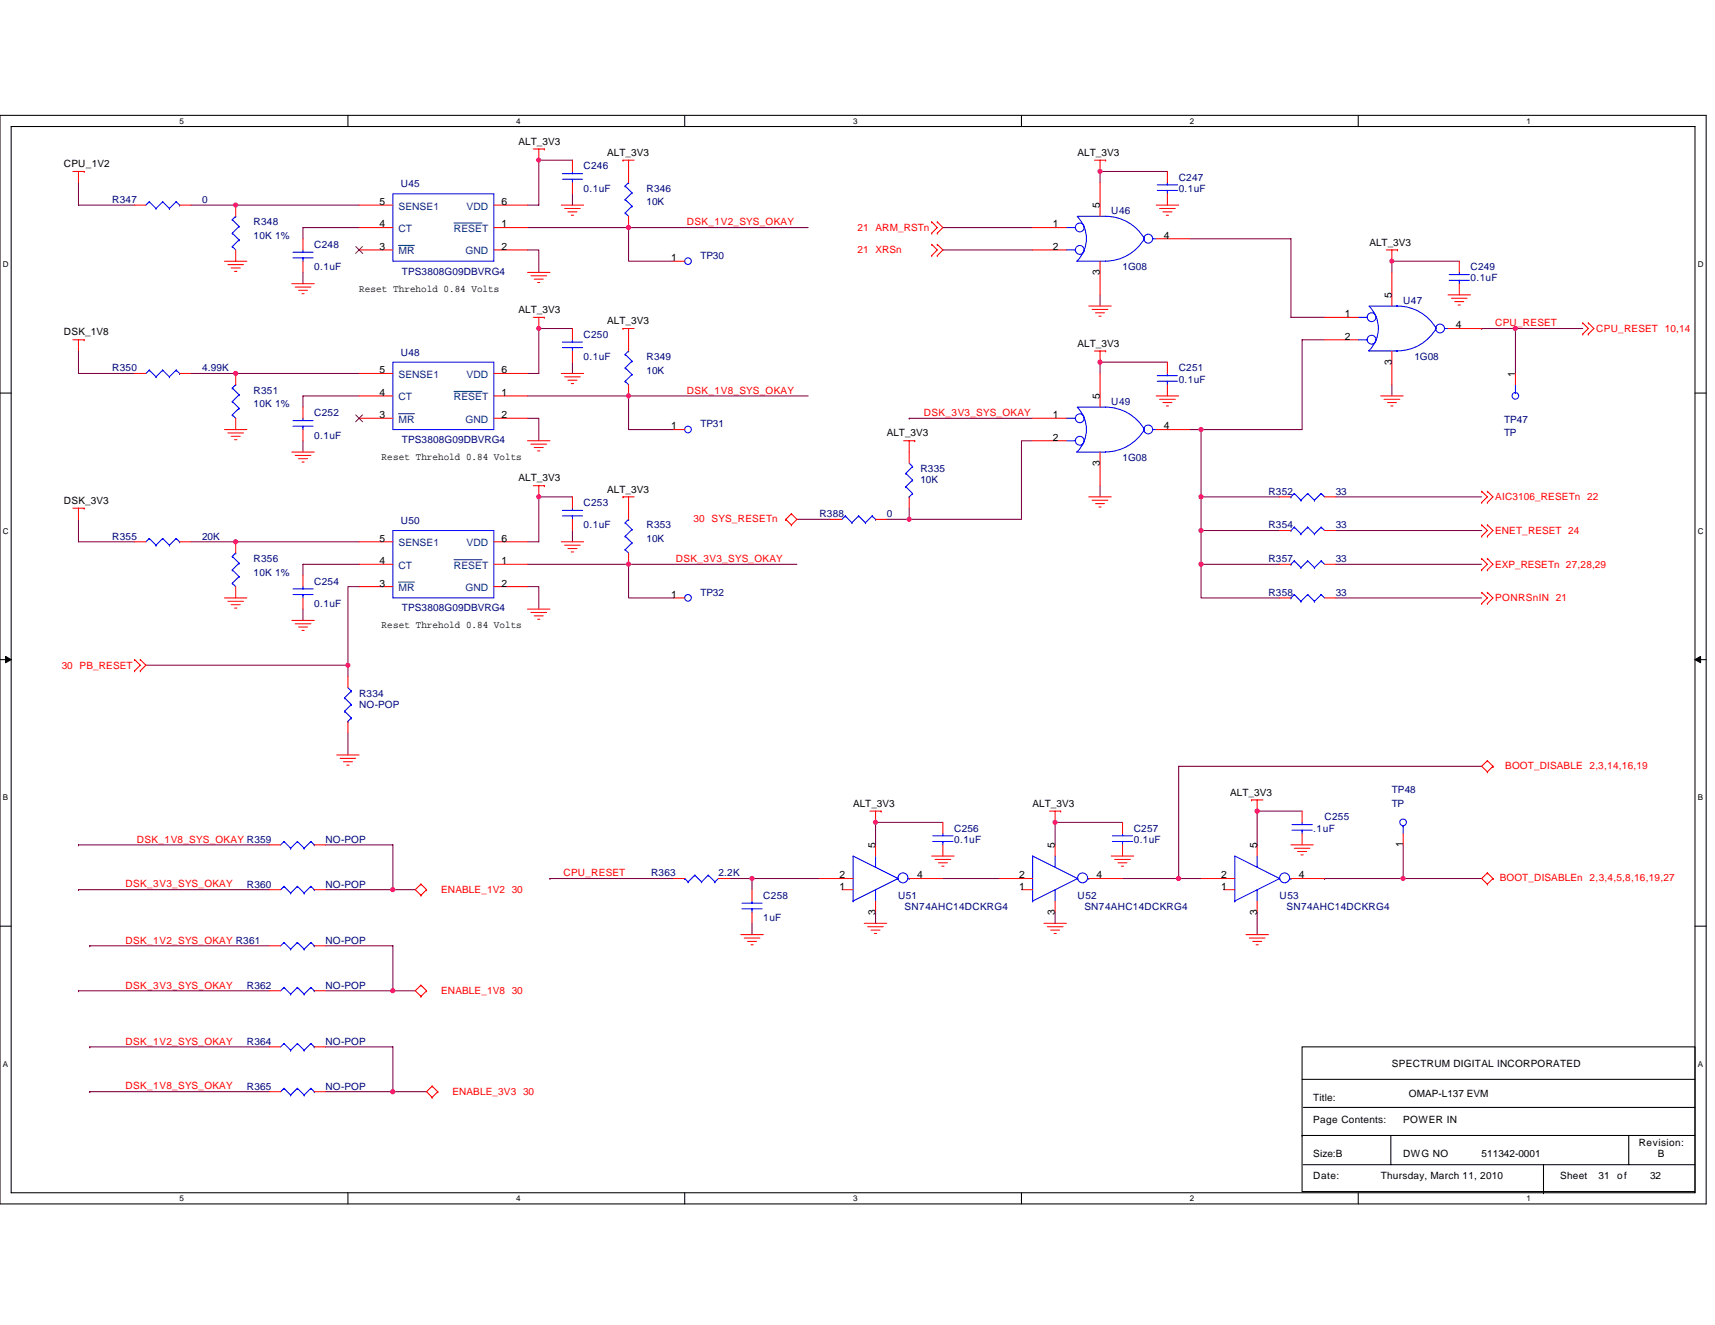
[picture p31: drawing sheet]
<svg xmlns="http://www.w3.org/2000/svg" width="279mm" height="216mm" viewBox="0 0 279 216" stroke-linecap="round" stroke-linejoin="round" font-family="sans-serif">
<defs><g id="words">
<g font-size="1.7">
<text x="61.8" y="33.4">5</text>
<text x="81.7" y="33.4">6</text>
<text x="179.2" y="34" transform="rotate(-90 179.2 34)">5</text>
<text x="61.8" y="37.1">4</text>
<text x="61.8" y="40.7">3</text>
<text x="81.7" y="40.7">2</text>
<text x="81.7" y="37.1">1</text>
<text x="171.5" y="37.1">1</text>
<text x="171.5" y="40.7">2</text>
<text x="189.6" y="38.9">4</text>
<text x="109.3" y="42.5">1</text>
<text x="179.2" y="44.8" transform="rotate(-90 179.2 44.8)">3</text>
<text x="219.1" y="51.7">1</text>
<text x="226.7" y="48.6" transform="rotate(-90 226.7 48.6)">5</text>
<text x="237.2" y="53.5">4</text>
<text x="219.1" y="55.4">2</text>
<text x="226.7" y="59.4" transform="rotate(-90 226.7 59.4)">3</text>
<text x="61.8" y="64.5">4</text>
<text x="61.8" y="60.8">5</text>
<text x="81.7" y="64.5">1</text>
<text x="81.7" y="60.8">6</text>
<text x="179.2" y="65.1" transform="rotate(-90 179.2 65.1)">5</text>
<text x="246.9" y="61.4" transform="rotate(-90 246.9 61.4)">1</text>
<text x="61.8" y="68.1">3</text>
<text x="81.7" y="68.1">2</text>
<text x="109.3" y="70">1</text>
<text x="171.5" y="68.1">1</text>
<text x="171.5" y="71.8">2</text>
<text x="189.6" y="70">4</text>
<text x="179.2" y="75.9" transform="rotate(-90 179.2 75.9)">3</text>
<text x="61.8" y="88.3">5</text>
<text x="81.7" y="88.3">6</text>
<text x="61.8" y="91.9">4</text>
<text x="61.8" y="95.6">3</text>
<text x="81.7" y="95.6">2</text>
<text x="81.7" y="91.9">1</text>
<text x="109.3" y="97.4">1</text>
<text x="136.8" y="143.1">2</text>
<text x="142.6" y="138.2" transform="rotate(-90 142.6 138.2)">5</text>
<text x="149.4" y="143.1">4</text>
<text x="166" y="143.1">2</text>
<text x="171.9" y="138.2" transform="rotate(-90 171.9 138.2)">5</text>
<text x="178.6" y="143.1">4</text>
<text x="199" y="143.1">2</text>
<text x="204.8" y="138.2" transform="rotate(-90 204.8 138.2)">5</text>
<text x="211.6" y="143.1">4</text>
<text x="228.6" y="138" transform="rotate(-90 228.6 138)">1</text>
<text x="136.8" y="144.9">1</text>
<text x="142.6" y="149" transform="rotate(-90 142.6 149)">3</text>
<text x="166" y="144.9">1</text>
<text x="171.9" y="149" transform="rotate(-90 171.9 149)">3</text>
<text x="199" y="144.9">1</text>
<text x="204.8" y="149" transform="rotate(-90 204.8 149)">3</text>
</g>
<g font-size="1.7" fill="#004080">
<text x="64.9" y="34.2">SENSE1</text>
<text x="76" y="34.2">VDD</text>
<text x="64.9" y="41.5">MR</text>
<text x="64.9" y="37.8">CT</text>
<text x="74" y="37.8">RESET</text>
<text x="75.8" y="41.5">GND</text>
<text x="64.9" y="65.3">CT</text>
<text x="64.9" y="61.6">SENSE1</text>
<text x="74" y="65.3">RESET</text>
<text x="76" y="61.6">VDD</text>
<text x="64.9" y="68.9">MR</text>
<text x="75.8" y="68.9">GND</text>
<text x="64.9" y="89">SENSE1</text>
<text x="76" y="89">VDD</text>
<text x="64.9" y="92.7">CT</text>
<text x="74" y="92.7">RESET</text>
<text x="64.9" y="96.3">MR</text>
<text x="75.8" y="96.3">GND</text>
</g>
<g font-size="1.6">
<text x="84.5" y="23.6">ALT_3V3</text>
<text x="10.4" y="27.2">CPU_1V2</text>
<text x="98.9" y="25.4">ALT_3V3</text>
<text x="175.6" y="25.4">ALT_3V3</text>
<text x="223.1" y="40">ALT_3V3</text>
<text x="58.5" y="47.5">Reset Threhold 0.84 Volts</text>
<text x="84.5" y="51">ALT_3V3</text>
<text x="98.9" y="52.8">ALT_3V3</text>
<text x="10.4" y="54.7">DSK_1V8</text>
<text x="175.6" y="56.5">ALT_3V3</text>
<text x="144.5" y="71.1">ALT_3V3</text>
<text x="62.2" y="74.9">Reset Threhold 0.84 Volts</text>
<text x="10.4" y="82.1">DSK_3V3</text>
<text x="84.5" y="78.4">ALT_3V3</text>
<text x="98.9" y="80.3">ALT_3V3</text>
<text x="62.2" y="102.4">Reset Threhold 0.84 Volts</text>
<text x="139" y="131.5">ALT_3V3</text>
<text x="168.2" y="131.5">ALT_3V3</text>
<text x="200.4" y="129.6">ALT_3V3</text>
<text x="226.8" y="173.9">SPECTRUM DIGITAL INCORPORATED</text>
<text x="214" y="179.4">Title:</text>
<text x="229.5" y="178.8">OMAP-L137 EVM</text>
<text x="214" y="183">Page Contents:</text>
<text x="228.6" y="183">POWER IN</text>
<text x="214" y="188.5">Size:B</text>
<text x="228.6" y="188.5">DWG NO</text>
<text x="241.4" y="188.5">511342-0001</text>
<text x="267" y="186.7">Revision:</text>
<text x="270.1" y="188.5">B</text>
<text x="214" y="192.2">Date:</text>
<text x="224.9" y="192.2">Thursday, March 11, 2010</text>
<text x="254.2" y="192.2">Sheet</text>
<text x="260.4" y="192.2">31</text>
<text x="263.5" y="192.2">of</text>
<text x="268.8" y="192.2">32</text>
</g>
<g font-size="1.6" fill="#000080">
<text x="95.1" y="27.6">C246</text>
<text x="192" y="29.4">C247</text>
<text x="18.3" y="33.1">R347</text>
<text x="32.9" y="33.1">0</text>
<text x="65.3" y="30.5">U45</text>
<text x="95.1" y="31.2">0.1uF</text>
<text x="105.3" y="31.2">R346</text>
<text x="105.3" y="33.4">10K</text>
<text x="181" y="34.9">U46</text>
<text x="192" y="31.2">0.1uF</text>
<text x="41.3" y="36.7">R348</text>
<text x="41.3" y="38.9">10K 1%</text>
<text x="51.2" y="40.4">C248</text>
<text x="51.2" y="44">0.1uF</text>
<text x="65.5" y="44.8">TPS3808G09DBVRG4</text>
<text x="114.1" y="42.2">TP30</text>
<text x="182.9" y="44">1G08</text>
<text x="239.6" y="44">C249</text>
<text x="239.6" y="45.9">0.1uF</text>
<text x="228.6" y="49.5">U47</text>
<text x="65.3" y="57.9">U48</text>
<text x="95.1" y="55">C250</text>
<text x="95.1" y="58.7">0.1uF</text>
<text x="105.3" y="58.7">R349</text>
<text x="230.4" y="58.7">1G08</text>
<text x="18.3" y="60.5">R350</text>
<text x="32.9" y="60.5">4.99K</text>
<text x="41.3" y="64.2">R351</text>
<text x="105.3" y="60.9">10K</text>
<text x="181" y="66">U49</text>
<text x="192" y="60.5">C251</text>
<text x="192" y="62.3">0.1uF</text>
<text x="41.3" y="66.4">10K 1%</text>
<text x="51.2" y="67.8">C252</text>
<text x="51.2" y="71.5">0.1uF</text>
<text x="114.1" y="69.6">TP31</text>
<text x="245" y="71.1">TP</text>
<text x="245" y="68.9">TP47</text>
<text x="65.5" y="72.2">TPS3808G09DBVRG4</text>
<text x="149.9" y="77">R335</text>
<text x="182.9" y="75.1">1G08</text>
<text x="95.1" y="82.4">C253</text>
<text x="149.9" y="78.8">10K</text>
<text x="206.7" y="80.6">R352</text>
<text x="217.6" y="80.6">33</text>
<text x="18.3" y="87.9">R355</text>
<text x="32.9" y="87.9">20K</text>
<text x="65.3" y="85.4">U50</text>
<text x="95.1" y="86.1">0.1uF</text>
<text x="105.3" y="86.1">R353</text>
<text x="105.3" y="88.3">10K</text>
<text x="133.5" y="84.3">R388</text>
<text x="144.5" y="84.3">0</text>
<text x="206.7" y="86.1">R354</text>
<text x="217.6" y="86.1">33</text>
<text x="41.3" y="91.6">R356</text>
<text x="41.3" y="93.8">10K 1%</text>
<text x="51.2" y="95.2">C254</text>
<text x="206.7" y="91.6">R357</text>
<text x="217.6" y="91.6">33</text>
<text x="51.2" y="98.9">0.1uF</text>
<text x="65.5" y="99.6">TPS3808G09DBVRG4</text>
<text x="114.1" y="97.1">TP32</text>
<text x="206.7" y="97.1">R358</text>
<text x="217.6" y="97.1">33</text>
<text x="58.5" y="113.5">R334</text>
<text x="58.5" y="115.4">NO-POP</text>
<text x="226.7" y="131.5">TP</text>
<text x="226.8" y="129.3">TP48</text>
<text x="53" y="137.3">NO-POP</text>
<text x="155.4" y="135.5">C256</text>
<text x="155.4" y="137.3">0.1uF</text>
<text x="184.7" y="135.5">C257</text>
<text x="184.7" y="137.3">0.1uF</text>
<text x="214" y="135.5">.1uF</text>
<text x="215.8" y="133.6">C255</text>
<text x="106.1" y="142.8">R363</text>
<text x="117" y="142.8">2.2K</text>
<text x="40.2" y="144.6">R360</text>
<text x="53" y="144.6">NO-POP</text>
<text x="124.4" y="146.5">C258</text>
<text x="146.3" y="146.5">U51</text>
<text x="147.4" y="148.3">SN74AHC14DCKRG4</text>
<text x="175.6" y="146.5">U52</text>
<text x="176.7" y="148.3">SN74AHC14DCKRG4</text>
<text x="208.5" y="146.5">U53</text>
<text x="209.6" y="148.3">SN74AHC14DCKRG4</text>
<text x="53" y="153.8">NO-POP</text>
<text x="124.4" y="150.1">1uF</text>
<text x="40.2" y="161.1">R362</text>
<text x="53" y="161.1">NO-POP</text>
<text x="40.2" y="170.2">R364</text>
<text x="53" y="170.2">NO-POP</text>
<text x="40.2" y="177.5">R365</text>
<text x="53" y="177.5">NO-POP</text>
</g>
<g font-size="1.6" fill="#f00">
<text x="111.9" y="36.7">DSK_1V2_SYS_OKAY</text>
<text x="139.7" y="37.6">21 ARM_RSTn</text>
<text x="139.7" y="41.3">21 XRSn</text>
<text x="243.6" y="53.2">CPU_RESET</text>
<text x="260.1" y="54.1">CPU_RESET 10,14</text>
<text x="111.9" y="64.2">DSK_1V8_SYS_OKAY</text>
<text x="150.5" y="67.8">DSK_3V3_SYS_OKAY</text>
<text x="243.6" y="81.5">AIC3106_RESETn 22</text>
<text x="113" y="85">30 SYS_RESETn</text>
<text x="243.6" y="87">ENET_RESET 24</text>
<text x="110.1" y="91.6">DSK_3V3_SYS_OKAY</text>
<text x="243.6" y="92.5">EXP_RESETn 27,28,29</text>
<text x="243.6" y="98">PONRSnIN 21</text>
<text x="10.1" y="109">30 PB_RESET</text>
<text x="245.2" y="125.2">BOOT_DISABLE 2,3,14,16,19</text>
<text x="22.3" y="137.3">DSK_1V8_SYS_OKAY R359</text>
<text x="91.8" y="142.8">CPU_RESET</text>
<text x="244.3" y="143.5">BOOT_DISABLEn 2,3,4,5,8,16,19,27</text>
<text x="20.5" y="144.6">DSK_3V3_SYS_OKAY</text>
<text x="71.9" y="145.5">ENABLE_1V2 30</text>
<text x="20.5" y="153.8">DSK_1V2_SYS_OKAY R361</text>
<text x="20.5" y="161.1">DSK_3V3_SYS_OKAY</text>
<text x="71.9" y="162">ENABLE_1V8 30</text>
<text x="20.5" y="170.2">DSK_1V2_SYS_OKAY</text>
<text x="20.5" y="177.5">DSK_1V8_SYS_OKAY</text>
<text x="73.7" y="178.5">ENABLE_3V3 30</text>
</g>
<g font-size="1.3">
<text x="29.3" y="20.2">5</text>
<text x="84.1" y="20.2">4</text>
<text x="139" y="20.2">3</text>
<text x="193.8" y="20.2">2</text>
<text x="248.7" y="20.2">1</text>
<text x=".5" y="43.5">D</text>
<text x="276.6" y="43.5">D</text>
<text x=".5" y="87">C</text>
<text x="276.6" y="87">C</text>
<text x=".5" y="130.4">B</text>
<text x="276.6" y="130.4">B</text>
<text x=".5" y="173.8">A</text>
<text x="276.6" y="173.8">A</text>
<text x="29.3" y="195.7">5</text>
<text x="84.1" y="195.7">4</text>
<text x="139" y="195.7">3</text>
<text x="193.8" y="195.7">2</text>
<text x="248.7" y="195.7">1</text>
</g>
</g></defs>
<path d="M0 18.8h278v177.4h-278zM1.8 20.6h274.3v173.8h-274.3z" fill="none" stroke="#000" stroke-width=".17"/>
<g fill="#fff">
<path d="M29.3 19h.7v1.4h-.7z"/>
<path d="M29.3 194.5h.7v1.5h-.7z"/>
</g>
<path d="M56.7 18.8v1.8M56.7 194.4v1.8" fill="none" stroke="#000" stroke-width=".17"/>
<g fill="#fff">
<path d="M84.1 19h.7v1.4h-.7z"/>
<path d="M84.1 194.5h.7v1.5h-.7z"/>
</g>
<path d="M111.5 18.8v1.8M111.5 194.4v1.8" fill="none" stroke="#000" stroke-width=".17"/>
<g fill="#fff">
<path d="M139 19h.7v1.4h-.7z"/>
<path d="M139 194.5h.7v1.5h-.7z"/>
</g>
<path d="M166.4 18.8v1.8M166.4 194.4v1.8" fill="none" stroke="#000" stroke-width=".17"/>
<g fill="#fff">
<path d="M193.8 19h.8v1.4h-.8z"/>
<path d="M193.8 194.5h.8v1.5h-.8z"/>
</g>
<path d="M221.3 18.8v1.8M221.3 194.4v1.8" fill="none" stroke="#000" stroke-width=".17"/>
<g fill="#fff">
<path d="M248.7 19h.7v1.4h-.7z"/>
<path d="M248.7 194.5h.7v1.5h-.7z"/>
<path d="M.5 42.3h.9v1.5h-.9z"/>
<path d="M276.6 42.3h1v1.5h-1z"/>
<path d="M.5 85.8h.9v1.4h-.9z"/>
<path d="M276.6 85.8h1v1.4h-1z"/>
</g>
<path d="M0 64.1h1.8M276.1 64.1h1.9" fill="none" stroke="#000" stroke-width=".17"/>
<g fill="#fff">
<path d="M.5 129.2h.8v1.5h-.8z"/>
<path d="M276.6 129.2h.9v1.5h-.9z"/>
</g>
<path d="M0 107.5h1.8M276.1 107.5h1.9" fill="none" stroke="#000" stroke-width=".17"/>
<path d="M.9 107l.9 .5-.9 .5zM276.1 107.5l1-.5v1z" fill="#000" stroke="#000" stroke-width=".16"/>
<g fill="#fff">
<path d="M.5 172.6h.8v1.5h-.8z"/>
<path d="M276.6 172.6h.9v1.5h-.9z"/>
</g>
<path d="M0 150.9h1.8M276.1 150.9h1.9M212.1 170.6h64v23.6h-64zM212.1 175.9h64M212.1 185h.1M212.1 185h64M212.3 189.8h63.8M212.3 180.4h63.8M226.6 185v4.8M251.5 194.4h.1M251.5 189.8v4.6M265.3 185v4.8" fill="none" stroke="#000" stroke-width=".17"/>
<g fill="none" stroke="#800040" stroke-width=".17">
<path d="M12.8 29.8v3.6h9.1M31.1 33.4h27.4M58.5 37.1h-9.1v1.8M85.9 37.1h16.5M93.3 26.1h-5.5v7.3h-1.9M93.3 31.6v1.8M102.4 37.1v5.5h7.3M102.4 37.1h.1M102.4 37.1h29.3M153.6 37.1h14.6M190.2 27.9h-11v1.9M193.8 38.9h16.5v12.8h5.5"/>
<path d="M12.8 57.2v3.7h9.1M49.4 44.4v1.8M85.9 40.7h1.9v3.7M93.3 53.5h-5.5v7.4h-1.9M93.3 59v1.9M153.6 40.7h14.6M179.2 48v1.9M190.2 59h-11v1.9M215.8 55.4h-3.7v14.6h-16.4M237.7 42.6h-10.9v1.8M241.4 53.5h5.5v7.4M241.4 53.5h.1"/>
<path d="M246.9 53.5h11M31.1 60.9h27.4M49.4 71.8v1.9M58.5 64.5h-9.1v1.8M85.9 68.2h1.9v3.6M85.9 64.5h16.5M102.4 64.5v5.5h7.3M102.4 64.5h.1M102.4 64.5h29.3M148.1 68.2h.1M148.1 68.2h20.1M168.2 71.8h-1.8v12.8h-18.3"/>
<path d="M179.2 79.1v1.9M193.8 70h1.9M195.7 70v11h12.8M226.8 62.7v1.8M12.8 84.6v3.7h9.1M31.1 88.3h27.4M49.4 99.3v1.8M58.5 91.9h-9.1v1.9M58.5 95.6h-1.8v12.8h-32.9M85.9 95.6h1.9v3.7M85.9 91.9h16.5M93.3 81h-5.5v7.3h-1.9"/>
<path d="M93.3 86.4v1.9M102.4 91.9v5.5h7.3M102.4 91.9h.1M102.4 91.9h27.4M129.8 84.6h5.5M144.5 84.6h3.6M148.1 82.8v1.8M195.7 81v5.4M195.7 86.4h12.8M195.7 86.4v5.5h12.8M195.7 91.9v5.5h12.8M217.6 81h23.8"/>
<path d="M217.6 86.4h23.8M217.6 91.9h23.8M217.6 97.4h23.8M56.7 119.4v3.6M56.7 108.4v1.8M12.8 137.7h.1M12.8 137.7h31.1M53 137.7h11v7.3M153.6 134h-11v3.7M182.9 134h-11v3.7M212.1 132.2h-7.3v5.5M228.6 137.7v5.5h-12.8"/>
<path d="M241.4 124.9h-49.4v18.3M12.8 145h.1M12.8 145h31.1M14.6 154.1h.1M14.6 154.1h29.3M53 145h11M53 154.1h11v7.3M64 145h3.6M89.6 143.2h.1M89.6 143.2h20.1M118.9 143.2h3.6M122.5 150.5v1.8"/>
<path d="M122.5 143.2h11M122.5 143.2v1.8M142.6 148.6v1.9M153.6 143.2h9.2M171.9 148.6v1.9M182.9 143.2h9.1M192 143.2h3.7M204.8 148.6v3.7M215.8 143.2h.1M228.6 143.2h12.8M12.8 161.4h.1M12.8 161.4h31.1"/>
<path d="M14.6 177.9h.1M14.6 170.6h.1M14.6 177.9h29.3M14.6 170.6h29.3M53 161.4h11M53 170.6h11v7.3M53 177.9h11M64 161.4h3.6M64 177.9h5.5"/>
</g>
<g fill="none" stroke="#f00" stroke-width=".17">
<path d="M11.9 27.9h1.8M12.8 27.9v1.9M13.7 27.9h.1M21.9 33.4h1.9M29.3 33.4h1.8M38.4 33.4v1.8M49.4 38.9v1.8M58.5 37.1h5.5M58.5 33.4h5.5M80.5 37.1h5.4M80.5 33.4h5.4M86.9 24.3h1.8"/>
<path d="M87.8 24.3v1.8M88.7 24.3h.1M91.4 33.4h3.7M92 34h2.5M92.5 34.5h1.5M93.1 35.1h.4M93.3 26.1v1.8M93.3 29.8v1.8M101.5 26.1h.1M101.5 26.1h1.8M102.4 26.1v3.7M102.4 35.2v1.9"/>
<path d="M151.8 38h.1M151.8 36.2h.1M151.8 39.8h.1M151.8 36.2l.9 .9-.9 .9M151.8 39.8l.9 .9-.9 1M152.7 36.2h.1M152.7 38h.1M152.7 39.8h.1M152.7 36.2l.9 .9-.9 .9M152.7 39.8l.9 .9-.9 1M168.2 37.1h5.5M178.3 26.1h1.8"/>
<path d="M179.2 26.1v1.8M179.2 29.8v5.4M180.1 26.1h.1M188.4 33.4h3.6M188.4 38.9h5.4M188.9 34h2.6M189.5 34.5h1.4M190 35.1h.4M190.2 27.9v1.9M190.2 31.6v1.8M11.9 55.4h1.8M12.8 55.4v1.8"/>
<path d="M13.7 55.4h.1M36.6 42.6h3.6M37.1 43.1h2.6M37.7 43.7h1.4M38.2 44.2h.4M38.4 40.7v1.9M47.5 46.2h3.7M48.1 46.8h2.6M48.6 47.3h1.5M49.2 47.9h.4M49.4 42.6v1.8M58.5 40.7h5.5"/>
<path d="M80.5 40.7h5.4M85.9 44.4h3.7M86.5 44.9h2.5M86.9 51.7h1.8M87 45.5h1.5M87.6 46h.3M87.8 51.7v1.8M88.7 51.7h.1M93.3 53.5v1.9M93.3 57.2v1.8M101.5 53.5h.1M101.5 53.5h1.8"/>
<path d="M102.4 53.5v3.7M109.7 42.6h1.8M151.8 41.7h.1M152.7 41.7h.1M168.2 40.7h5.5M177.4 49.9h3.6M177.9 50.4h2.6M178.3 57.2h1.8M178.5 51h1.4M179 51.5h.4M179.2 57.2v1.8M179.2 42.6v5.4"/>
<path d="M180.1 57.2h.1M190.2 59v1.9M215.8 51.7h5.5M215.8 55.4h5.5M225.8 40.7h1.9M226.8 40.7v1.9M226.8 44.4v5.5M226.8 57.2v5.5M227.7 40.7h.1M235.9 48h3.7M235.9 53.5h5.5M236.5 48.6h2.5"/>
<path d="M237 49.1h1.5M237.6 49.7h.3M237.7 42.6v1.8M237.7 46.2v1.8M257.9 52.6h.1M257.9 54.4h.1M257.9 52.6l.9 .9-.9 .9M258.8 52.6h.1M258.8 54.4h.1M258.8 52.6l.9 .9-.9 .9M21.9 60.9h1.9M29.3 60.9h1.8"/>
<path d="M36.6 70h3.6M37.1 70.5h2.6M37.7 71.1h1.4M38.2 71.6h.4M38.4 60.9v1.8M38.4 68.2v1.8M47.5 73.7h3.7M48.1 74.2h2.6M48.6 74.7h1.5M49.2 75.3h.4M49.4 66.3v1.9M49.4 70v1.8"/>
<path d="M58.5 64.5h5.5M58.5 68.2h5.5M58.5 60.9h5.5M80.5 64.5h5.4M80.5 68.2h5.4M80.5 60.9h5.4M85.9 71.8h3.7M86.5 72.4h2.5M86.9 79.1h1.8M87 72.9h1.5M87.6 73.5h.3M87.8 79.1v1.9"/>
<path d="M88.7 79.1h.1M91.4 60.9h3.7M92 61.4h2.5M92.5 62h1.5M93.1 62.5h.4M102.4 62.7v1.8M109.7 70h1.8M147.2 71.8h1.8M148.1 71.8v3.7M149 71.8h.1M168.2 71.8h5.5M168.2 68.2h5.5"/>
<path d="M179.2 60.9v5.4M179.2 73.7v5.4M188.4 64.5h3.6M188.4 70h5.4M188.9 65.1h2.6M189.5 65.6h1.4M190 66.1h.4M190.2 62.7v1.8M224.9 64.5h3.7M225.5 65.1h2.5M226 65.6h1.5M226.6 66.1h.3"/>
<path d="M246.9 60.9v1.8M11.9 82.8h1.8M12.8 82.8v1.8M13.7 82.8h.1M21.9 88.3h1.9M29.3 88.3h1.8M36.6 97.4h3.6M37.1 98h2.6M37.7 98.5h1.4M38.2 99.1h.4M38.4 88.3v1.8M38.4 95.6v1.8"/>
<path d="M49.4 93.8v1.8M49.4 97.4v1.9M58.5 91.9h5.5M58.5 88.3h5.5M58.5 95.6h5.5M80.5 91.9h5.4M80.5 88.3h5.4M80.5 95.6h5.4M85.9 99.3h3.7M86.5 99.8h2.5M91.4 88.3h3.7M92 88.8h2.5"/>
<path d="M92.5 89.4h1.5M93.1 89.9h.4M93.3 81v1.8M93.3 84.6v1.8M101.5 81h.1M101.5 81h1.8M102.4 81v3.6M102.4 90.1v1.8M109.7 97.4h1.8M128 84.6h.1M128 84.6l.9 .9M128.9 85.5h.1"/>
<path d="M128.9 83.7h.1M128.9 83.7l.9 .9-.9 .9M128.9 83.7l-.9 .9M135.3 84.6h1.9M142.6 84.6h1.9M148.1 81v1.8M177.4 81h3.6M177.9 81.5h2.6M178.5 82.1h1.4M179 82.6h.4M208.5 81h1.8M208.5 97.4h1.8"/>
<path d="M208.5 91.9h1.8M208.5 86.4h1.8M215.8 81h1.8M215.8 97.4h1.8M215.8 91.9h1.8M215.8 86.4h1.8M241.4 80.1h.1M241.4 81.9h.1M241.4 85.5h.1M241.4 87.4h.1M241.4 91h.1M241.4 92.9h.1"/>
<path d="M241.4 96.5h.1M241.4 98.3h.1M241.4 80.1l.9 .9-.9 .9M241.4 85.5l.9 .9-.9 1M241.4 91l.9 .9-.9 1M241.4 96.5l.9 .9-.9 .9M242.3 80.1h.1M242.3 81.9h.1M242.3 85.5h.1M242.3 87.4h.1M242.3 91h.1M242.3 92.9h.1"/>
<path d="M242.3 96.5h.1M242.3 98.3h.1M242.3 80.1l.9 .9-.9 .9M242.3 85.5l.9 .9-.9 1M242.3 91l.9 .9-.9 1M242.3 96.5l.9 .9-.9 .9M21.9 109.3h.1M21.9 107.5h.1M21.9 107.5l1 .9-1 .9M22.9 107.5h.1M22.9 109.3h.1M22.9 107.5l.9 .9-.9 .9"/>
<path d="M47.5 101.1h3.7M48.1 101.6h2.6M48.6 102.2h1.5M49.2 102.7h.4M56.7 110.2v1.9M56.7 117.5v1.9M87 100.4h1.5M87.6 100.9h.3M43.9 137.7h1.8M51.2 137.7h1.8M54.9 123h3.6M55.4 123.6h2.6"/>
<path d="M55.9 124.1h1.5M56.5 124.7h.4M141.7 132.2h1.9M142.6 132.2v1.8M142.6 137.7v1.8M143.6 132.2h.1M151.8 139.5h3.6M153.6 134v1.8M153.6 137.7v1.8M171 132.2h1.8M171.9 132.2v1.8M171.9 137.7v1.8"/>
<path d="M172.8 132.2h.1M181 139.5h3.7M182.9 134v1.8M182.9 137.7v1.8M203.9 130.3h.1M203.9 130.3h1.8M204.8 130.3v1.9M204.8 137.7v1.8M210.3 137.7h3.7M210.9 138.2h2.5M211.4 138.7h1.5M211.9 139.3h.4"/>
<path d="M212.1 132.2v1.8M212.1 135.8v1.9M228.6 135.8v1.9M242.3 124h.1M242.3 125.8h.1M242.3 124l-.9 .9 .9 .9M242.3 124l.9 .9M243.2 124.9h.1M243.2 124.9l-.9 .9M43.9 145h1.8M43.9 154.1h1.8M51.2 145h1.8"/>
<path d="M51.2 154.1h1.8M68.6 144.1h.1M68.6 145.9h.1M68.6 144.1l-1 .9 1 .9M68.6 144.1l.9 .9M69.5 145h.1M69.5 145l-.9 .9M109.7 143.2h1.8M117 143.2h1.9M120.7 152.3h3.7M121.2 152.8h2.6M121.8 153.4h1.5"/>
<path d="M122.3 153.9h.4M122.5 145v1.8M122.5 148.6v1.9M133.5 143.2h5.5M137.2 145h1.8M140.8 150.5h3.7M141.4 151h2.5M141.9 151.6h1.5M142.5 152.1h.3M142.6 146.8v1.8M148.1 143.2h5.5M152.3 140h2.6"/>
<path d="M152.9 140.6h1.4M153.4 141.1h.4M162.8 143.2h5.4M166.4 145h1.8M170.1 150.5h3.6M170.6 151h2.6M171.2 151.6h1.4M171.7 152.1h.4M171.9 146.8v1.8M177.4 143.2h5.5M181.6 140h2.5M182.1 140.6h1.5"/>
<path d="M182.7 141.1h.3M195.7 143.2h5.5M199.3 145h1.9M203 152.3h3.7M203.5 152.8h2.6M204.1 153.4h1.4M204.6 153.9h.4M204.8 146.8v1.8M210.3 143.2h5.5M242.3 142.2h.1M242.3 144.1h.1M242.3 142.2l-.9 1 .9 .9"/>
<path d="M242.3 142.2l.9 1M243.2 143.2h.1M243.2 143.2l-.9 .9M43.9 177.9h1.8M43.9 161.4h1.8M43.9 170.6h1.8M51.2 177.9h1.8M51.2 161.4h1.8M51.2 170.6h1.8M68.6 160.5h.1M68.6 162.3h.1M68.6 160.5l-1 .9 1 .9"/>
<path d="M68.6 160.5l.9 .9M69.5 161.4h.1M69.5 161.4l-.9 .9M70.4 177h.1M70.4 178.8h.1M70.4 177l-.9 .9 .9 .9M70.4 177l.9 .9M71.3 177.9h.1M71.3 177.9l-.9 .9"/>
</g>
<g fill="none" stroke="#00f" stroke-width=".17">
<path d="M24.3 32.9h.1M24.3 32.9l-.5 .5M24.3 32.9l1.1 1.1M25.4 34h.1M26.5 32.9h.1M26.5 32.9l-1.1 1.1M26.5 32.9l1.1 1.1M27.6 34h.1M28.7 32.9h.1M28.7 32.9l-1.1 1.1M28.7 32.9l.6 .5M29.3 33.4h.1"/>
<path d="M37.8 38h.1M37.8 35.8h.1M37.8 38l1.1 1.1M37.8 35.8l1.1 1.1M38.4 35.2h.1M38.4 35.2l-.6 .6M38.9 39.1h.1M38.9 36.9h.1M38.9 39.1l-1.1 1.1M38.9 36.9l-1.1 1.1M64 31.6h16.5v11h-16.5zM91.6 29.2h3.3"/>
<path d="M91.6 28.3h3.3M93.3 27.9v.4M93.3 29.2h.1M93.3 29.2v.6M101.9 34.7h.1M101.9 32.5h.1M101.9 30.3h.1M101.9 34.7l.5 .5M101.9 32.5l1.1 1.1M101.9 30.3l1.1 1.1M102.4 29.8h.1M102.4 29.8l-.5 .5"/>
<path d="M103 33.6h.1M103 31.4h.1M103 33.6l-1.1 1.1M103 31.4l-1.1 1.1M173.7 37.1h1.5M175.5 35.3a5.1 5.1 0 0 1 0 7.2M175.6 35.2h4.5M180.1 35.2a7.3 7.3 0 0 1 6.4 3.7M186.5 38.9a7.4 7.4 0 0 1-6.4 3.6M187.8 38.9h.6M188.5 31h3.3M188.5 30.1h3.3"/>
<path d="M190.2 29.8v.3M190.2 31h.1M190.2 31v.6M37.8 40.2h.1M37.8 40.2l.6 .5M47.7 42h3.3M47.7 41.1h3.3M49.4 40.7v.4M49.4 42h.1M49.4 42v.6M64 59h16.5v11h-16.5zM91.6 56.6h3.3"/>
<path d="M91.6 55.7h3.3M93.3 55.4v.3M93.3 56.6h.1M93.3 56.6v.6M101.9 59.9h.1M101.9 57.7h.1M101.9 59.9l1.1 1.1M101.9 57.7l1.1 1.1M102.4 57.2h.1M102.4 57.2l-.5 .5M103 58.8h.1M103 58.8l-1.1 1.1"/>
<path d="M173.7 40.7h1.5M175.4 42.6h4.7M221.3 51.7h1.4M221.3 55.4h1.4M222.9 57.2h4.8M223 49.9a5.1 5.1 0 0 1 0 7.2M223.1 49.9h4.6M227.6 49.9a7.3 7.3 0 0 1 6.4 3.7M234 53.5a7.3 7.3 0 0 1-6.4 3.7M235.4 53.5h.5M236.1 45.7h3.3M236.1 44.7h3.3"/>
<path d="M237.7 44.4v.3M237.7 45.7h.1M237.7 45.7v.5M24.3 60.3h.1M24.3 60.3l-.5 .6M24.3 60.3l1.1 1.1M25.4 61.4h.1M26.5 60.3h.1M26.5 60.3l-1.1 1.1M26.5 60.3l1.1 1.1M27.6 61.4h.1M28.7 60.3h.1"/>
<path d="M28.7 60.3l-1.1 1.1M28.7 60.3l.6 .6M29.3 60.9h.1M37.8 67.6h.1M37.8 65.4h.1M37.8 63.2h.1M37.8 67.6l.6 .6M37.8 65.4l1.1 1.1M37.8 63.2l1.1 1.1M38.4 62.7h.1M38.4 62.7l-.6 .5M38.9 66.5h.1"/>
<path d="M38.9 64.3h.1M38.9 66.5l-1.1 1.1M38.9 64.3l-1.1 1.1M47.7 69.4h3.3M47.7 68.5h3.3M49.4 68.2v.3M49.4 69.4h.1M49.4 69.4v.6M101.9 62.1h.1M101.9 62.1l.5 .6M103 61h.1M103 61l-1.1 1.1"/>
<path d="M147.6 77.1h.1M147.6 79.3h.1M147.6 77.1l1.1 1.1M147.6 79.3l1.1 1.1M148.1 75.5l.6 .5M148.7 76h.1M148.7 78.2h.1M148.7 76l-1.1 1.1M148.7 78.2l-1.1 1.1M173.7 68.2h1.5M173.7 71.8h1.5M175.4 73.7h4.7"/>
<path d="M175.5 66.4a5.1 5.1 0 0 1 0 7.2M175.6 66.3h4.5M180.1 66.3a7.3 7.3 0 0 1 6.4 3.7M186.5 70a7.4 7.4 0 0 1-6.4 3.6M187.8 70h.6M188.5 62.1h3.3M188.5 61.2h3.3M190.2 60.9v.3M190.2 62.1h.1M190.2 62.1v.6M246.9 64h.1M246.9 62.7v1.3"/>
<path d="M24.3 87.7h.1M24.3 87.7l-.5 .6M24.3 87.7l1.1 1.1M25.4 88.8h.1M26.5 87.7h.1M26.5 87.7l-1.1 1.1M26.5 87.7l1.1 1.1M27.6 88.8h.1M28.7 87.7h.1M28.7 87.7l-1.1 1.1M28.7 87.7l.6 .6M29.3 88.3h.1"/>
<path d="M37.8 95h.1M37.8 92.9h.1M37.8 90.7h.1M37.8 95l.6 .6M37.8 92.9l1.1 1.1M37.8 90.7l1.1 1.1M38.4 90.1h.1M38.4 90.1l-.6 .6M38.9 94h.1M38.9 91.8h.1M38.9 94l-1.1 1M38.9 91.8l-1.1 1.1"/>
<path d="M47.7 96.9h3.3M47.7 96h3.3M49.4 95.6v.4M49.4 96.9h.1M49.4 96.9v.5M64 86.4h16.5v11h-16.5zM91.6 84.1h3.3M91.6 83.2h3.3M93.3 82.8v.4M93.3 84.1h.1M93.3 84.1v.5M101.9 89.6h.1"/>
<path d="M101.9 87.4h.1M101.9 85.2h.1M101.9 89.6l.5 .5M101.9 87.4l1.1 1.1M101.9 85.2l1.1 1.1M102.4 84.6h.1M102.4 84.6l-.5 .6M103 88.5h.1M103 86.3h.1M103 88.5l-1.1 1.1M103 86.3l-1.1 1.1M137.7 84.1h.1"/>
<path d="M137.7 84.1l-.5 .5M137.7 84.1l1.1 1.1M138.8 85.2h.1M139.9 84.1h.1M139.9 84.1l-1.1 1.1M139.9 84.1l1.1 1.1M141 85.2h.1M142.1 84.1h.1M142.1 84.1l-1.1 1.1M142.1 84.1l.5 .5M142.6 84.6h.1M148.1 81h.1"/>
<path d="M148.7 80.4h.1M148.7 80.4l-.6 .6M210.3 91.9h.1M210.3 97.4h.1M210.3 81h.1M210.3 86.4h.1M210.9 91.4h.1M210.9 96.9h.1M210.9 80.4h.1M210.9 85.9h.1M210.9 91.4l1 1.1M210.9 91.4l-.6 .5"/>
<path d="M210.9 96.9l1 1.1M210.9 96.9l-.6 .5M210.9 80.4l1 1.1M210.9 80.4l-.6 .6M210.9 85.9l1 1.1M210.9 85.9l-.6 .5M211.9 92.5h.1M211.9 98h.1M211.9 81.5h.1M211.9 87h.1M213 91.4h.1M213 96.9h.1"/>
<path d="M213 80.4h.1M213 85.9h.1M213 91.4l1.1 1.1M213 91.4l-1.1 1.1M213 96.9l1.1 1.1M213 96.9l-1.1 1.1M213 80.4l1.1 1.1M213 80.4l-1.1 1.1M213 85.9l1.1 1.1M213 85.9l-1.1 1.1M214.1 92.5h.1M214.1 98h.1"/>
<path d="M214.1 81.5h.1M214.1 87h.1M215.2 91.4h.1M215.2 96.9h.1M215.2 80.4h.1M215.2 85.9h.1M215.2 91.4l.6 .5M215.2 91.4l-1.1 1.1M215.2 96.9l.6 .5M215.2 96.9l-1.1 1.1M215.2 80.4l.6 .6M215.2 80.4l-1.1 1.1"/>
<path d="M215.2 85.9l.6 .5M215.2 85.9l-1.1 1.1M56.1 113.7h.1M56.1 115.9h.1M56.1 113.7l1.1 1.1M56.1 115.9l1.1 1.1M56.7 117.5h.1M56.7 112.1l.5 .5M57.2 112.6h.1M57.2 114.8h.1M57.2 117h.1M57.2 112.6l-1.1 1.1"/>
<path d="M57.2 114.8l-1.1 1.1M57.2 117l-.5 .5M46.3 137.1h.1M46.3 137.1l-.6 .6M46.3 137.1l1 1.1M47.3 138.2h.1M48.5 137.1h.1M48.5 137.1l-1.2 1.1M48.5 137.1l1.1 1.1M49.6 138.2h.1M50.7 137.1h.1M50.7 137.1l-1.1 1.1"/>
<path d="M50.7 137.1l.5 .6M51.2 137.7h.1M142.6 139.5v1.8M152 137.1h3.3M152 136.2h3.3M153.6 135.8v.4M153.6 137.1h.1M153.6 137.1v.6M171.9 139.5v1.8M181.2 137.1h3.3M181.2 136.2h3.3M182.9 135.8v.4"/>
<path d="M182.9 137.1h.1M182.9 137.1v.6M204.8 139.5v1.8M210.5 135.3h3.3M210.5 134.4h3.3M212.1 134v.4M212.1 135.3h.1M212.1 135.3v.5M228.6 134.6h.1M228.6 134.6v1.2M46.3 144.4h.1M46.3 153.6h.1"/>
<path d="M46.3 144.4l-.6 .6M46.3 144.4l1 1.1M46.3 153.6l-.6 .5M46.3 153.6l1 1.1M47.3 145.5h.1M47.3 154.7h.1M48.5 144.4h.1M48.5 153.6h.1M48.5 144.4l-1.2 1.1M48.5 144.4l1.1 1.1M48.5 153.6l-1.2 1.1M48.5 153.6l1.1 1.1"/>
<path d="M49.6 145.5h.1M49.6 154.7h.1M50.7 144.4h.1M50.7 153.6h.1M50.7 144.4l-1.1 1.1M50.7 144.4l.5 .6M50.7 153.6l-1.1 1.1M50.7 153.6l.5 .5M51.2 145h.1M51.2 154.1h.1M111.5 143.2h.1M111.5 143.2l.6 .5"/>
<path d="M112.1 143.7h.1M113.2 142.6h.1M113.2 142.6l1.1 1.1M113.2 142.6l-1.1 1.1M114.3 143.7h.1M115.4 142.6h.1M115.4 142.6l1.1 1.1M115.4 142.6l-1.1 1.1M116.5 143.7h.1M117 143.2l-.5 .5M120.9 148.1h3.3M120.9 147.2h3.3"/>
<path d="M122.5 146.8v.4M122.5 148.1h.1M122.5 148.1v.5M139 146.8h.1M142.6 145v1.8M146.3 143.2l-7.3-3.7v7.3M146.3 143.2h.1M146.3 143.2l-7.3 3.6M147.9 143.2h.2M148.1 143.2h.1M168.2 146.8h.1M171.9 145v1.8"/>
<path d="M175.6 143.2l-7.4-3.7v7.3M175.6 143.2h.1M175.6 143.2l-7.4 3.6M177.2 143.2h.2M177.4 143.2h.1M201.2 146.8h.1M204.8 145v1.8M208.5 143.2l-7.3-3.7v7.3M208.5 143.2h.1M208.5 143.2l-7.3 3.6M210.1 143.2h.2M210.3 143.2h.1"/>
<path d="M46.3 177.3h.1M46.3 160.9h.1M46.3 170h.1M46.3 177.3l-.6 .6M46.3 177.3l1 1.1M46.3 160.9l-.6 .5M46.3 160.9l1 1.1M46.3 170l-.6 .6M46.3 170l1 1.1M47.3 178.4h.1M47.3 162h.1M47.3 171.1h.1"/>
<path d="M48.5 177.3h.1M48.5 160.9h.1M48.5 170h.1M48.5 177.3l-1.2 1.1M48.5 177.3l1.1 1.1M48.5 160.9l-1.2 1.1M48.5 160.9l1.1 1.1M48.5 170l-1.2 1.1M48.5 170l1.1 1.1M49.6 178.4h.1M49.6 162h.1M49.6 171.1h.1"/>
<path d="M50.7 177.3h.1M50.7 160.9h.1M50.7 170h.1M50.7 177.3l-1.1 1.1M50.7 177.3l.5 .6M50.7 160.9l-1.1 1.1M50.7 160.9l.5 .5M50.7 170l-1.1 1.1M50.7 170l.5 .6M51.2 177.9h.1M51.2 161.4h.1M51.2 170.6h.1"/>
<circle cx="175.9" cy="37.1" r=".72"/>
<circle cx="187.1" cy="38.9" r=".72"/>
<circle cx="112.1" cy="42.6" r=".54"/>
<circle cx="175.9" cy="40.7" r=".72"/>
<circle cx="223.5" cy="51.7" r=".72"/>
<circle cx="223.5" cy="55.3" r=".72"/>
<circle cx="234.6" cy="53.5" r=".72"/>
<circle cx="112.1" cy="70" r=".54"/>
<circle cx="175.9" cy="71.8" r=".72"/>
<circle cx="175.9" cy="68.2" r=".72"/>
<circle cx="187.1" cy="70" r=".72"/>
<circle cx="246.9" cy="64.5" r=".54"/>
<circle cx="112.1" cy="97.4" r=".54"/>
<circle cx="228.6" cy="134" r=".54"/>
<circle cx="147.1" cy="143" r=".8"/>
<circle cx="176.4" cy="143" r=".81"/>
<circle cx="209.3" cy="143" r=".81"/>
</g>
<path d="M64.9 40h2.6M74 36.3h4.5M64.9 67.4h2.6M74 63.8h4.5M64.9 94.8h2.6M74 91.2h4.5" fill="none" stroke="#004080" stroke-width=".16"/>
<path d="M58 40.2l1.1 1.1M59.1 40.2l-1.2 1.1M58 67.6l1.1 1.1M59.1 67.6l-1.2 1.1" fill="none" stroke="#804000" stroke-width=".16"/>
<g fill="#f0f" stroke="#f0f" stroke-width=".17">
<circle cx="87.8" cy="26.1" r=".35"/>
<circle cx="102.4" cy="37.1" r=".36"/>
<circle cx="38.4" cy="33.4" r=".35"/>
<circle cx="87.8" cy="53.5" r=".35"/>
<circle cx="102.4" cy="64.5" r=".36"/>
<circle cx="38.4" cy="60.8" r=".35"/>
<circle cx="87.8" cy="80.9" r=".35"/>
<circle cx="102.4" cy="91.9" r=".36"/>
<circle cx="38.4" cy="88.3" r=".35"/>
<circle cx="64" cy="145" r=".36"/>
<circle cx="64" cy="161.4" r=".36"/>
<circle cx="64" cy="177.9" r=".36"/>
<circle cx="179.2" cy="59" r=".36"/>
<circle cx="148.1" cy="84.6" r=".35"/>
<circle cx="246.9" cy="53.5" r=".36"/>
<circle cx="226.7" cy="42.6" r=".35"/>
<circle cx="195.7" cy="86.4" r=".36"/>
<circle cx="195.7" cy="80.9" r=".36"/>
<circle cx="195.7" cy="91.9" r=".36"/>
<circle cx="179.2" cy="27.9" r=".36"/>
<circle cx="204.8" cy="132.2" r=".36"/>
<circle cx="192" cy="143.1" r=".36"/>
<circle cx="195.7" cy="70" r=".36"/>
<circle cx="142.6" cy="134" r=".35"/>
<circle cx="122.5" cy="143.1" r=".36"/>
<circle cx="171.9" cy="134" r=".35"/>
<circle cx="56.7" cy="108.4" r=".35"/>
<circle cx="228.6" cy="143.1" r=".36"/>
</g>
<use href="#words"/>
</svg>
